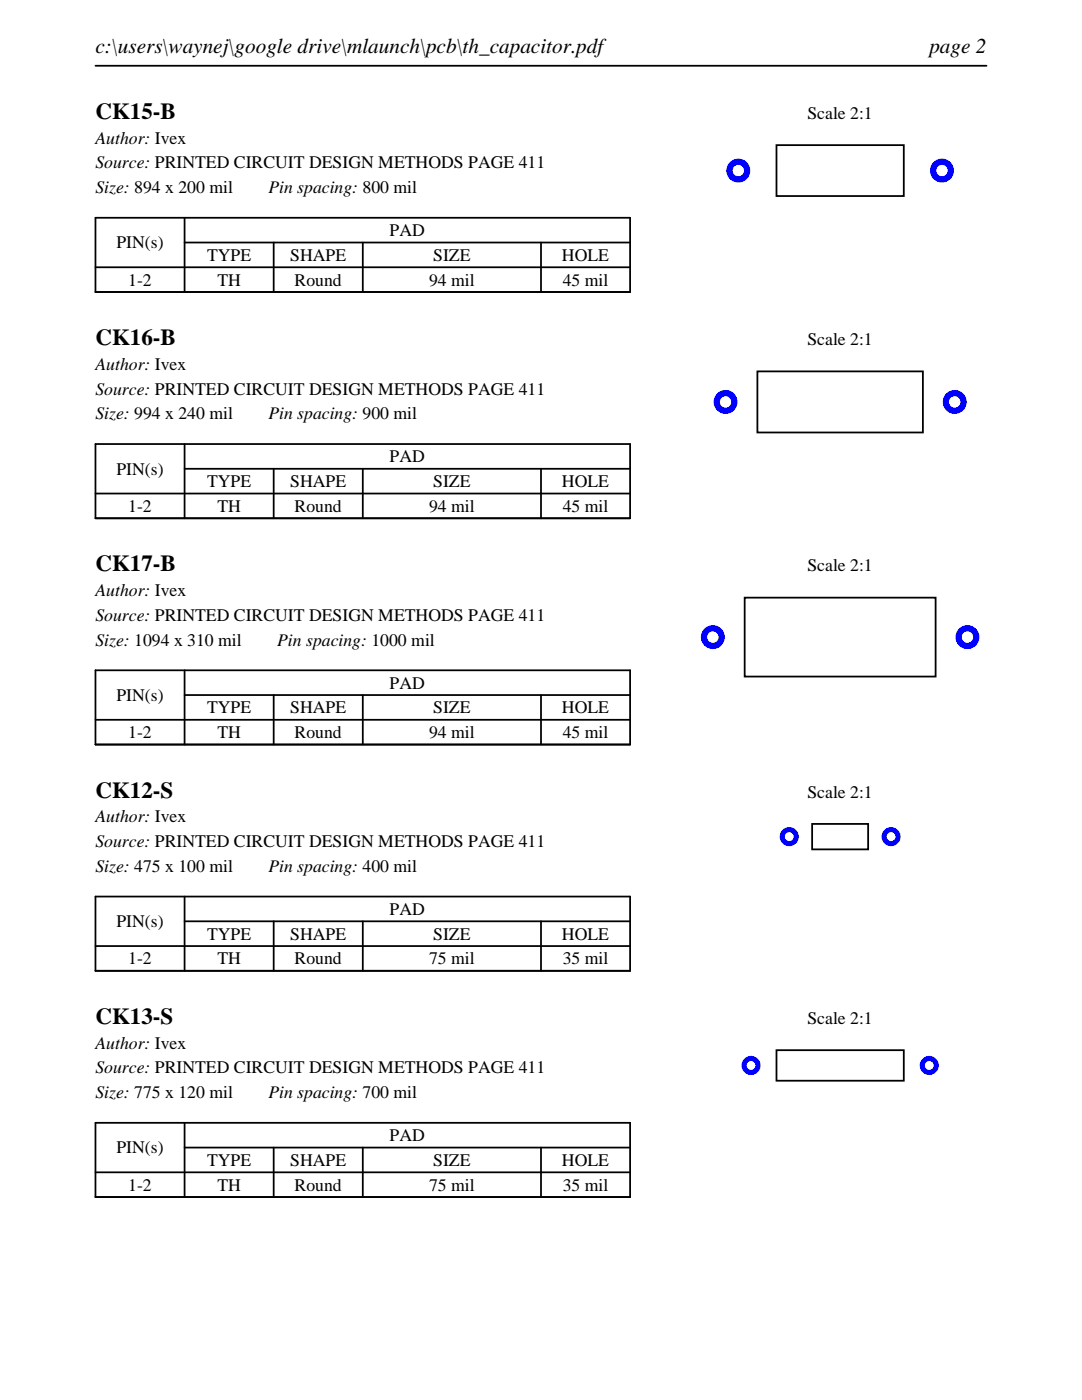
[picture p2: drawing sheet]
<svg xmlns="http://www.w3.org/2000/svg" width="216mm" height="279mm" viewBox="0 0 216 279" stroke-linecap="round" stroke-linejoin="round" font-family="sans-serif">
<defs><g id="words">
<g font-size="4.6">
<text x="19" y="23.7">CK15-B</text>
<text x="19" y="68.9">CK16-B</text>
<text x="19" y="114">CK17-B</text>
<text x="19" y="159.2">CK12-S</text>
<text x="19" y="204.3">CK13-S</text>
</g>
<g font-size="4.2">
<text x="19" y="10.6">c:\users\waynej\google drive\mlaunch\pcb\th_capacitor.pdf</text>
<text x="185.4" y="10.6">page 2</text>
</g>
<g font-size="3.5">
<text x="161.1" y="23.7">Scale 2:1</text>
<text x="19" y="28.6">Author: Ivex</text>
<text x="19" y="33.6">Source: PRINTED CIRCUIT DESIGN METHODS PAGE 411</text>
<text x="19" y="38.5">Size: 894 x 200 mil</text>
<text x="53.5" y="38.5">Pin spacing: 800 mil</text>
<text x="77.8" y="47.1">PAD</text>
<text x="23.2" y="49.6">PIN(s)</text>
<text x="41.3" y="52.1">TYPE</text>
<text x="57.9" y="52.1">SHAPE</text>
<text x="86.4" y="52.1">SIZE</text>
<text x="112.1" y="52.1">HOLE</text>
<text x="25.6" y="57">1-2</text>
<text x="43.4" y="57">TH</text>
<text x="58.8" y="57">Round</text>
<text x="85.6" y="57">94 mil</text>
<text x="112.3" y="57">45 mil</text>
<text x="161.1" y="68.9">Scale 2:1</text>
<text x="19" y="73.8">Author: Ivex</text>
<text x="19" y="78.7">Source: PRINTED CIRCUIT DESIGN METHODS PAGE 411</text>
<text x="19" y="83.7">Size: 994 x 240 mil</text>
<text x="53.5" y="83.7">Pin spacing: 900 mil</text>
<text x="23.2" y="94.7">PIN(s)</text>
<text x="77.8" y="92.3">PAD</text>
<text x="41.3" y="97.2">TYPE</text>
<text x="57.9" y="97.2">SHAPE</text>
<text x="86.4" y="97.2">SIZE</text>
<text x="112.1" y="97.2">HOLE</text>
<text x="25.6" y="102.2">1-2</text>
<text x="43.4" y="102.2">TH</text>
<text x="58.8" y="102.2">Round</text>
<text x="85.6" y="102.2">94 mil</text>
<text x="112.3" y="102.2">45 mil</text>
<text x="19" y="119">Author: Ivex</text>
<text x="161.1" y="114">Scale 2:1</text>
<text x="19" y="123.9">Source: PRINTED CIRCUIT DESIGN METHODS PAGE 411</text>
<text x="19" y="128.8">Size: 1094 x 310 mil</text>
<text x="55.3" y="128.8">Pin spacing: 1000 mil</text>
<text x="77.8" y="137.4">PAD</text>
<text x="23.2" y="139.9">PIN(s)</text>
<text x="41.3" y="142.4">TYPE</text>
<text x="57.9" y="142.4">SHAPE</text>
<text x="86.4" y="142.4">SIZE</text>
<text x="112.1" y="142.4">HOLE</text>
<text x="25.6" y="147.3">1-2</text>
<text x="43.4" y="147.3">TH</text>
<text x="58.8" y="147.3">Round</text>
<text x="85.6" y="147.3">94 mil</text>
<text x="112.3" y="147.3">45 mil</text>
<text x="161.1" y="159.2">Scale 2:1</text>
<text x="19" y="164.1">Author: Ivex</text>
<text x="19" y="169.1">Source: PRINTED CIRCUIT DESIGN METHODS PAGE 411</text>
<text x="19" y="174">Size: 475 x 100 mil</text>
<text x="53.5" y="174">Pin spacing: 400 mil</text>
<text x="23.2" y="185">PIN(s)</text>
<text x="77.8" y="182.6">PAD</text>
<text x="41.3" y="187.5">TYPE</text>
<text x="57.9" y="187.5">SHAPE</text>
<text x="86.4" y="187.5">SIZE</text>
<text x="112.1" y="187.5">HOLE</text>
<text x="25.6" y="192.5">1-2</text>
<text x="43.4" y="192.5">TH</text>
<text x="58.8" y="192.5">Round</text>
<text x="85.6" y="192.5">75 mil</text>
<text x="112.3" y="192.5">35 mil</text>
<text x="19" y="209.3">Author: Ivex</text>
<text x="161.1" y="204.3">Scale 2:1</text>
<text x="19" y="214.2">Source: PRINTED CIRCUIT DESIGN METHODS PAGE 411</text>
<text x="19" y="219.1">Size: 775 x 120 mil</text>
<text x="53.5" y="219.1">Pin spacing: 700 mil</text>
<text x="77.8" y="227.8">PAD</text>
<text x="23.2" y="230.2">PIN(s)</text>
<text x="41.3" y="232.7">TYPE</text>
<text x="57.9" y="232.7">SHAPE</text>
<text x="86.4" y="232.7">SIZE</text>
<text x="112.1" y="232.7">HOLE</text>
<text x="25.6" y="237.6">1-2</text>
<text x="43.4" y="237.6">TH</text>
<text x="58.8" y="237.6">Round</text>
<text x="85.6" y="237.6">75 mil</text>
<text x="112.3" y="237.6">35 mil</text>
</g>
</g></defs>
<path d="M19 13.1h177.8M19 43.5h106.7v14.8h-106.7zM19 53.3h106.7M36.8 48.4h88.9M36.8 43.5v14.8M54.6 48.4v9.9M72.4 48.4v9.9M107.9 48.4v9.9" fill="none" stroke="#000" stroke-width=".35"/>
<path d="M154.9 29h25.4v10.1h-25.4z" fill="none" stroke="#000" stroke-width=".36"/>
<g fill="#00f">
<path d="M144.9 34a2.4 2.4 0 0 0 4.8 0 2.4 2.4 0 0 0-4.8 0zM146.2 34a1.15 1.15 0 0 1 2.3 0 1.15 1.15 0 0 1-2.3 0z"/>
<path d="M185.6 34a2.39 2.39 0 0 0 4.7 0 2.39 2.39 0 0 0-4.7 0zM186.8 34a1.15 1.15 0 0 1 2.3 0 1.15 1.15 0 0 1-2.3 0z"/>
</g>
<path d="M19 88.6h106.7v14.8h-106.7zM19 98.5h106.7M36.8 93.6h88.9M36.8 88.6v14.8M54.6 93.6v9.8M72.4 93.6v9.8M107.9 93.6v9.8" fill="none" stroke="#000" stroke-width=".35"/>
<path d="M151.1 74.1h33v12.2h-33z" fill="none" stroke="#000" stroke-width=".36"/>
<g fill="#00f">
<path d="M142.4 80.2a2.4 2.4 0 0 0 4.8 0 2.4 2.4 0 0 0-4.8 0zM143.6 80.2a1.15 1.15 0 0 1 2.3 0 1.15 1.15 0 0 1-2.3 0z"/>
<path d="M188.1 80.2a2.4 2.4 0 0 0 4.8 0 2.4 2.4 0 0 0-4.8 0zM189.4 80.2a1.14 1.14 0 0 1 2.2 0 1.14 1.14 0 0 1-2.2 0z"/>
</g>
<path d="M19 133.8h106.7v14.8h-106.7zM36.8 138.7h88.9M36.8 133.8v14.8M54.6 138.7v9.9M72.4 138.7v9.9M107.9 138.7v9.9M19 143.7h106.7" fill="none" stroke="#000" stroke-width=".35"/>
<path d="M148.6 119.3h38.1v15.7h-38.1z" fill="none" stroke="#000" stroke-width=".36"/>
<g fill="#00f">
<path d="M139.9 127.1a2.39 2.39 0 0 0 4.7 0 2.39 2.39 0 0 0-4.7 0zM141.1 127.1a1.15 1.15 0 0 1 2.3 0 1.15 1.15 0 0 1-2.3 0z"/>
<path d="M190.7 127.1a2.39 2.39 0 0 0 4.7 0 2.39 2.39 0 0 0-4.7 0zM191.9 127.1a1.15 1.15 0 0 1 2.3 0 1.15 1.15 0 0 1-2.3 0z"/>
</g>
<path d="M19 178.9h106.7v14.8h-106.7zM36.8 178.9v14.8M19 188.8h106.7M36.8 183.9h88.9M54.6 183.9v9.8M72.4 183.9v9.8M107.9 183.9v9.8" fill="none" stroke="#000" stroke-width=".35"/>
<path d="M162.1 164.4h11.1v5.1h-11.1z" fill="none" stroke="#000" stroke-width=".36"/>
<g fill="#00f">
<path d="M155.6 167a1.91 1.91 0 0 0 3.8 0 1.91 1.91 0 0 0-3.8 0zM156.6 167a.9 .9 0 0 1 1.8 0 .9 .9 0 0 1-1.8 0z"/>
<path d="M175.9 167a1.91 1.91 0 0 0 3.8 0 1.91 1.91 0 0 0-3.8 0zM176.9 167a.9 .9 0 0 1 1.8 0 .9 .9 0 0 1-1.8 0z"/>
</g>
<path d="M19 224.1h106.7v14.8h-106.7zM19 234h106.7M36.8 229h88.9M36.8 224.1v14.8M54.6 229v9.9M72.4 229v9.9M107.9 229v9.9" fill="none" stroke="#000" stroke-width=".35"/>
<path d="M154.9 209.6h25.4v6.1h-25.4z" fill="none" stroke="#000" stroke-width=".36"/>
<g fill="#00f">
<path d="M148 212.6a1.91 1.91 0 0 0 3.8 0 1.91 1.91 0 0 0-3.8 0zM149 212.6a.89 .89 0 0 1 1.7 0 .89 .89 0 0 1-1.7 0z"/>
<path d="M183.5 212.6a1.91 1.91 0 0 0 3.8 0 1.91 1.91 0 0 0-3.8 0zM184.5 212.6a.9 .9 0 0 1 1.8 0 .9 .9 0 0 1-1.8 0z"/>
</g>
<use href="#words"/>
</svg>
